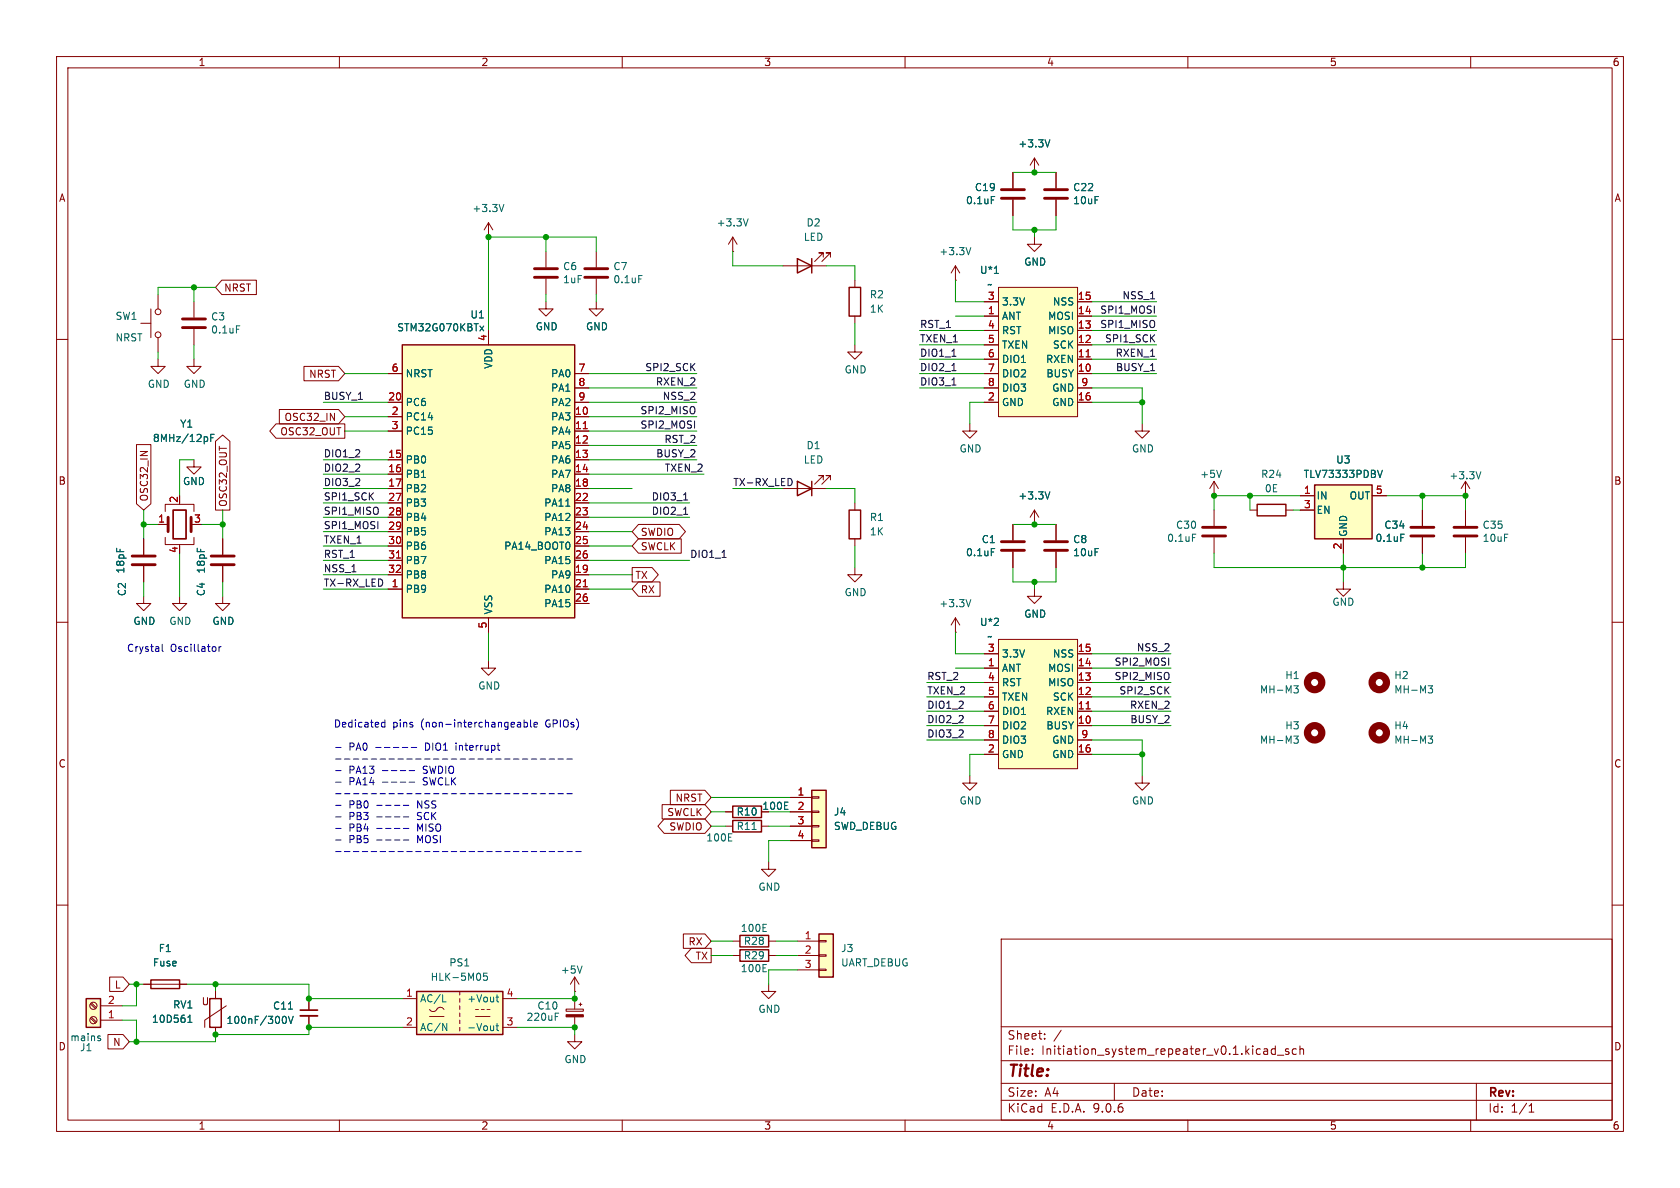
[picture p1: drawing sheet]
<svg xmlns="http://www.w3.org/2000/svg" width="297mm" height="210mm" viewBox="0 0 297 210" stroke-linecap="round" stroke-linejoin="round" font-family="sans-serif">
<defs><g id="words">
<text font-size="2.8" fill="#840000" x="178" y="190.9">Title:</text>
<g font-size="2.1" fill="#840000">
<text x="178" y="184">Sheet:</text>
<text x="178" y="186.7">File:</text>
<text x="184.1" y="186.7">Initiation_system_repeater_v0.1.kicad_sch</text>
<text x="178" y="196.9">KiCad</text>
<text x="178" y="194.1">Size:</text>
<text x="184.7" y="194.1">A4</text>
<text x="185.7" y="196.9">E.D.A.</text>
<text x="193.3" y="196.9">9.0.6</text>
<text x="200" y="194.1">Date:</text>
<text x="263" y="194.3">Rev:</text>
<text x="263" y="196.9">Id:</text>
<text x="267.1" y="196.9">1/1</text>
</g>
<g font-size="1.8" fill="#840000">
<text x="35" y="11.9">1</text>
<text x="85" y="11.9">2</text>
<text x="135" y="11.9">3</text>
<text x="185" y="11.9">4</text>
<text x="235" y="11.9">5</text>
<text x="285" y="11.9">6</text>
<text x="10.3" y="35.9">A</text>
<text x="285.3" y="35.9">A</text>
<text x="39.5" y="51.8">NRST</text>
<text x="54.6" y="67">NRST</text>
<text x="49.5" y="77.2">OSC32_OUT</text>
<text x="50.2" y="74.6">OSC32_IN</text>
<text x="10.3" y="85.9">B</text>
<text x="26.4" y="88.7" transform="rotate(-90 26.4 88.7)">OSC32_IN</text>
<text x="40.3" y="89.7" transform="rotate(-90 40.3 89.7)">OSC32_OUT</text>
<text x="285.3" y="85.9">B</text>
<text x="113.2" y="94.9">SWDIO</text>
<text x="113.2" y="97.5">SWCLK</text>
<text x="112.2" y="102.6">TX</text>
<text x="113.2" y="105.1">RX</text>
<text x="10.3" y="135.9">C</text>
<text x="285.3" y="135.9">C</text>
<text x="119.3" y="141.9">NRST</text>
<text x="134.7" y="143.4">100E</text>
<text x="117.9" y="144.5">SWCLK</text>
<text x="118.2" y="147">SWDIO</text>
<text x="121.6" y="167.3">RX</text>
<text x="122.9" y="169.9">TX</text>
<text x="20.2" y="174.9">L</text>
<text x="35.6" y="177.9">U</text>
<text x="10.3" y="185.9">D</text>
<text x="19.9" y="185.1">N</text>
<text x="285.3" y="185.9">D</text>
<text x="35" y="199.9">1</text>
<text x="85" y="199.9">2</text>
<text x="135" y="199.9">3</text>
<text x="185" y="199.9">4</text>
<text x="235" y="199.9">5</text>
<text x="285" y="199.9">6</text>
</g>
<g font-size="1.8" fill="#006464">
<text x="179.9" y="26.3">+3.3V</text>
<text x="172.2" y="34">C19</text>
<text x="189.6" y="34">C22</text>
<text x="83.4" y="37.7">+3.3V</text>
<text x="126.6" y="40.2">+3.3V</text>
<text x="142.5" y="40.2">D2</text>
<text x="170.7" y="36.3">0.1uF</text>
<text x="189.6" y="36.3">10uF</text>
<text x="99.5" y="48">C6</text>
<text x="108.3" y="48">C7</text>
<text x="142" y="42.8">LED</text>
<text x="166" y="45.3">+3.3V</text>
<text x="181" y="47.2">GND</text>
<text x="99.5" y="50.3">1uF</text>
<text x="108.3" y="50.3">0.1uF</text>
<text x="153.7" y="52.9">R2</text>
<text x="173.2" y="48.6">U*1</text>
<text x="174.5" y="51.2">~</text>
<text x="20.3" y="56.7">SW1</text>
<text x="37.2" y="56.8">C3</text>
<text x="37.2" y="59.2">0.1uF</text>
<text x="70.1" y="58.8">STM32G070KBTx</text>
<text x="83.1" y="56.5">U1</text>
<text x="94.6" y="58.6">GND</text>
<text x="103.5" y="58.6">GND</text>
<text x="153.7" y="55.5">1K</text>
<text x="177" y="54.2">3.3V</text>
<text x="177" y="56.7">ANT</text>
<text x="177" y="59.3">RST</text>
<text x="185.2" y="56.7">MOSI</text>
<text x="185.2" y="59.3">MISO</text>
<text x="186" y="54.2">NSS</text>
<text x="20.3" y="60.6">NRST</text>
<text x="87.2" y="65.3" transform="rotate(-90 87.2 65.3)">VDD</text>
<text x="177" y="61.8">TXEN</text>
<text x="177" y="64.4">DIO1</text>
<text x="184.8" y="64.4">RXEN</text>
<text x="186" y="61.8">SCK</text>
<text x="26" y="68.8">GND</text>
<text x="32.4" y="68.8">GND</text>
<text x="71.6" y="66.9">NRST</text>
<text x="71.6" y="72">PC6</text>
<text x="97.3" y="66.9">PA0</text>
<text x="97.3" y="69.4">PA1</text>
<text x="97.3" y="72">PA2</text>
<text x="149.2" y="66.2">GND</text>
<text x="177" y="66.9">DIO2</text>
<text x="177" y="69.4">DIO3</text>
<text x="177" y="72">GND</text>
<text x="184.9" y="66.9">BUSY</text>
<text x="185.9" y="69.4">GND</text>
<text x="185.9" y="72">GND</text>
<text x="31.8" y="75.8">Y1</text>
<text x="71.6" y="74.5">PC14</text>
<text x="71.6" y="77.1">PC15</text>
<text x="97.3" y="74.5">PA3</text>
<text x="97.3" y="77.1">PA4</text>
<text x="26.9" y="78.3">8MHz/12pF</text>
<text x="71.6" y="82.1">PB0</text>
<text x="97.3" y="79.6">PA5</text>
<text x="97.3" y="82.1">PA6</text>
<text x="142" y="82.1">LED</text>
<text x="142.5" y="79.6">D1</text>
<text x="169.5" y="80.2">GND</text>
<text x="200" y="80.2">GND</text>
<text x="236.1" y="82.1">U3</text>
<text x="32.3" y="86">GND</text>
<text x="71.6" y="84.7">PB1</text>
<text x="71.6" y="87.2">PB2</text>
<text x="71.6" y="89.8">PB3</text>
<text x="96.1" y="89.8">PA11</text>
<text x="97.3" y="84.7">PA7</text>
<text x="97.3" y="87.2">PA8</text>
<text x="179.9" y="88.5">+3.3V</text>
<text x="212.1" y="84.7">+5V</text>
<text x="222.8" y="84.7">R24</text>
<text x="223.5" y="87.2">0E</text>
<text x="230.4" y="84.7">TLV73333PDBV</text>
<text x="232.7" y="88.5">IN</text>
<text x="238.5" y="88.5">OUT</text>
<text x="256.1" y="84.9">+3.3V</text>
<text x="71.6" y="92.3">PB4</text>
<text x="71.6" y="94.8">PB5</text>
<text x="96.1" y="92.3">PA12</text>
<text x="96.1" y="94.8">PA13</text>
<text x="153.7" y="92.3">R1</text>
<text x="153.7" y="94.8">1K</text>
<text x="206.2" y="96">0.1uF</text>
<text x="207.8" y="93.7">C30</text>
<text x="232.7" y="91">EN</text>
<text x="238.4" y="95" transform="rotate(-90 238.4 95)">GND</text>
<text x="243.1" y="96">0.1uF</text>
<text x="244.6" y="93.7">C34</text>
<text x="262" y="93.7">C35</text>
<text x="262" y="96">10uF</text>
<text x="22.2" y="101.5" transform="rotate(-90 22.2 101.5)">18pF</text>
<text x="36.4" y="101.5" transform="rotate(-90 36.4 101.5)">18pF</text>
<text x="71.6" y="97.4">PB6</text>
<text x="71.6" y="99.9">PB7</text>
<text x="89" y="97.4">PA14_BOOT0</text>
<text x="96.1" y="99.9">PA15</text>
<text x="170.7" y="98.5">0.1uF</text>
<text x="173.5" y="96.2">C1</text>
<text x="189.6" y="96.2">C8</text>
<text x="189.6" y="98.5">10uF</text>
<text x="22.5" y="105.5" transform="rotate(-90 22.5 105.5)">C2</text>
<text x="36.4" y="105.5" transform="rotate(-90 36.4 105.5)">C4</text>
<text x="71.6" y="102.5">PB8</text>
<text x="71.6" y="105">PB9</text>
<text x="96.1" y="105">PA10</text>
<text x="96.1" y="107.5">PA15</text>
<text x="97.3" y="102.5">PA9</text>
<text x="149.2" y="105.6">GND</text>
<text x="166" y="107.5">+3.3V</text>
<text x="235.5" y="107.3">GND</text>
<text x="23.5" y="110.7">GND</text>
<text x="29.8" y="110.7">GND</text>
<text x="37.5" y="110.7">GND</text>
<text x="87.2" y="108.7" transform="rotate(-90 87.2 108.7)">VSS</text>
<text x="173.2" y="110.8">U*2</text>
<text x="174.5" y="113.4">~</text>
<text x="181" y="109.4">GND</text>
<text x="177" y="116.4">3.3V</text>
<text x="177" y="119">ANT</text>
<text x="185.2" y="119">MOSI</text>
<text x="186" y="116.4">NSS</text>
<text x="84.5" y="122.1">GND</text>
<text x="177" y="121.5">RST</text>
<text x="177" y="124.1">TXEN</text>
<text x="185.2" y="121.5">MISO</text>
<text x="186" y="124.1">SCK</text>
<text x="222.6" y="122.8">MH-M3</text>
<text x="227.1" y="120.2">H1</text>
<text x="246.4" y="120.2">H2</text>
<text x="246.4" y="122.8">MH-M3</text>
<text x="177" y="126.6">DIO1</text>
<text x="177" y="129.1">DIO2</text>
<text x="177" y="131.7">DIO3</text>
<text x="184.8" y="126.6">RXEN</text>
<text x="184.9" y="129.1">BUSY</text>
<text x="185.9" y="131.7">GND</text>
<text x="222.6" y="131.7">MH-M3</text>
<text x="227.1" y="129.1">H3</text>
<text x="246.4" y="129.1">H4</text>
<text x="246.4" y="131.7">MH-M3</text>
<text x="177" y="134.2">GND</text>
<text x="185.9" y="134.2">GND</text>
<text x="169.5" y="142.4">GND</text>
<text x="200" y="142.4">GND</text>
<text x="124.8" y="148.9">100E</text>
<text x="130.1" y="146.9">R11</text>
<text x="130.1" y="144.4">R10</text>
<text x="147.3" y="144.4">J4</text>
<text x="147.3" y="146.9">SWD_DEBUG</text>
<text x="134" y="157.7">GND</text>
<text x="130.9" y="164.9">100E</text>
<text x="131.4" y="167.2">R28</text>
<text x="26.9" y="171">Fuse</text>
<text x="28" y="168.5">F1</text>
<text x="76" y="173.6">HLK-5M05</text>
<text x="79.3" y="171">PS1</text>
<text x="99.1" y="172.3">+5V</text>
<text x="130.9" y="172.1">100E</text>
<text x="131.4" y="169.8">R29</text>
<text x="148.6" y="168.5">J3</text>
<text x="148.6" y="171">UART_DEBUG</text>
<text x="30.5" y="178.5">RV1</text>
<text x="48.2" y="178.7">C11</text>
<text x="74.2" y="177.4">AC/L</text>
<text x="82.5" y="177.4">+Vout</text>
<text x="94.9" y="178.7">C10</text>
<text x="134" y="179.2">GND</text>
<text x="12.3" y="184.3">mains</text>
<text x="26.8" y="181">10D561</text>
<text x="39.9" y="181.2">100nF/300V</text>
<text x="74.2" y="182.5">AC/N</text>
<text x="82.5" y="182.5">-Vout</text>
<text x="93" y="180.7">220uF</text>
<text x="14" y="186">J1</text>
<text x="99.7" y="188.1">GND</text>
</g>
<g font-size="1.8" fill="#a90000">
<text x="174.6" y="53.1">3</text>
<text x="190.5" y="53.1">15</text>
<text x="174.6" y="55.6">1</text>
<text x="174.6" y="58.2">4</text>
<text x="190.5" y="55.6">14</text>
<text x="190.5" y="58.2">13</text>
<text x="69.1" y="65.8">6</text>
<text x="86.1" y="60.4" transform="rotate(-90 86.1 60.4)">4</text>
<text x="102.2" y="65.8">7</text>
<text x="174.6" y="60.7">5</text>
<text x="174.6" y="63.2">6</text>
<text x="174.6" y="65.8">7</text>
<text x="190.5" y="60.7">12</text>
<text x="190.5" y="63.2">11</text>
<text x="190.5" y="65.8">10</text>
<text x="68.5" y="70.9">20</text>
<text x="102.2" y="68.3">8</text>
<text x="102.2" y="70.9">9</text>
<text x="174.6" y="68.3">8</text>
<text x="174.6" y="70.9">2</text>
<text x="190.5" y="70.9">16</text>
<text x="191.1" y="68.3">9</text>
<text x="69.1" y="73.4">2</text>
<text x="69.1" y="75.9">3</text>
<text x="101.6" y="73.4">10</text>
<text x="101.6" y="75.9">11</text>
<text x="68.5" y="81">15</text>
<text x="68.5" y="83.6">16</text>
<text x="101.6" y="78.5">12</text>
<text x="101.6" y="81">13</text>
<text x="101.6" y="83.6">14</text>
<text x="31.5" y="89" transform="rotate(-90 31.5 89)">2</text>
<text x="68.5" y="86.1">17</text>
<text x="68.5" y="88.6">27</text>
<text x="101.6" y="86.1">18</text>
<text x="101.6" y="88.6">22</text>
<text x="230.4" y="87.4">1</text>
<text x="230.4" y="89.9">3</text>
<text x="243.1" y="87.4">5</text>
<text x="27.9" y="92.5">1</text>
<text x="34.2" y="92.5">3</text>
<text x="68.5" y="91.2">28</text>
<text x="68.5" y="93.7">29</text>
<text x="101.6" y="91.2">23</text>
<text x="101.6" y="93.7">24</text>
<text x="31.5" y="97.9" transform="rotate(-90 31.5 97.9)">4</text>
<text x="68.5" y="96.3">30</text>
<text x="68.5" y="98.8">31</text>
<text x="68.5" y="101.3">32</text>
<text x="101.6" y="96.3">25</text>
<text x="101.6" y="98.8">26</text>
<text x="101.6" y="101.3">19</text>
<text x="237.2" y="97.2" transform="rotate(-90 237.2 97.2)">2</text>
<text x="69.1" y="103.9">1</text>
<text x="101.6" y="103.9">21</text>
<text x="101.6" y="106.4">26</text>
<text x="86.1" y="111.2" transform="rotate(-90 86.1 111.2)">5</text>
<text x="174.6" y="115.3">3</text>
<text x="174.6" y="117.9">1</text>
<text x="190.5" y="115.3">15</text>
<text x="190.5" y="117.9">14</text>
<text x="174.6" y="120.4">4</text>
<text x="174.6" y="122.9">5</text>
<text x="174.6" y="125.5">6</text>
<text x="190.5" y="120.4">13</text>
<text x="190.5" y="122.9">12</text>
<text x="190.5" y="125.5">11</text>
<text x="174.6" y="128">7</text>
<text x="174.6" y="130.6">8</text>
<text x="190.5" y="128">10</text>
<text x="191.1" y="130.6">9</text>
<text x="174.6" y="133.1">2</text>
<text x="190.5" y="133.1">16</text>
<text x="140.9" y="140.7">1</text>
<text x="140.9" y="143.3">2</text>
<text x="140.9" y="145.8">3</text>
<text x="140.9" y="148.3">4</text>
<text x="142.2" y="166.1">1</text>
<text x="142.2" y="168.7">2</text>
<text x="142.2" y="171.2">3</text>
<text x="19" y="177.5">2</text>
<text x="71.7" y="176.3">1</text>
<text x="89.5" y="176.3">4</text>
<text x="19" y="180.1">1</text>
<text x="71.7" y="181.4">2</text>
<text x="89.5" y="181.4">3</text>
</g>
<g font-size="1.8" fill="#0f0f0f">
<text x="198.3" y="53">NSS_1</text>
<text x="162.6" y="58.1">RST_1</text>
<text x="194.4" y="58.1">SPI1_MISO</text>
<text x="194.4" y="55.5">SPI1_MOSI</text>
<text x="114" y="65.7">SPI2_SCK</text>
<text x="162.6" y="65.7">DIO2_1</text>
<text x="162.6" y="60.6">TXEN_1</text>
<text x="162.6" y="63.2">DIO1_1</text>
<text x="195.3" y="60.6">SPI1_SCK</text>
<text x="197.1" y="63.2">RXEN_1</text>
<text x="197.2" y="65.7">BUSY_1</text>
<text x="57.1" y="70.8">BUSY_1</text>
<text x="115.9" y="68.2">RXEN_2</text>
<text x="117.1" y="70.8">NSS_2</text>
<text x="162.6" y="68.2">DIO3_1</text>
<text x="113.1" y="73.3">SPI2_MISO</text>
<text x="113.1" y="75.9">SPI2_MOSI</text>
<text x="57.1" y="83.5">DIO2_2</text>
<text x="57.1" y="80.9">DIO1_2</text>
<text x="115.9" y="80.9">BUSY_2</text>
<text x="117.4" y="78.4">RST_2</text>
<text x="117.4" y="83.5">TXEN_2</text>
<text x="57.1" y="88.6">SPI1_SCK</text>
<text x="57.1" y="86">DIO3_2</text>
<text x="115.1" y="88.6">DIO3_1</text>
<text x="129.5" y="86">TX-RX_LED</text>
<text x="57.1" y="91.1">SPI1_MISO</text>
<text x="57.1" y="93.6">SPI1_MOSI</text>
<text x="115.1" y="91.1">DIO2_1</text>
<text x="57.1" y="98.7">RST_1</text>
<text x="57.1" y="96.2">TXEN_1</text>
<text x="57.1" y="101.3">NSS_1</text>
<text x="121.9" y="98.7">DIO1_1</text>
<text x="57.1" y="103.8">TX-RX_LED</text>
<text x="196.9" y="117.8">SPI2_MOSI</text>
<text x="200.9" y="115.2">NSS_2</text>
<text x="163.8" y="125.4">DIO1_2</text>
<text x="163.8" y="122.8">TXEN_2</text>
<text x="163.8" y="120.3">RST_2</text>
<text x="196.9" y="120.3">SPI2_MISO</text>
<text x="197.8" y="122.8">SPI2_SCK</text>
<text x="199.7" y="125.4">RXEN_2</text>
<text x="163.8" y="127.9">DIO2_2</text>
<text x="163.8" y="130.5">DIO3_2</text>
<text x="199.7" y="127.9">BUSY_2</text>
</g>
<g font-size="1.8" fill="#0000c2">
<text x="22.4" y="115.3">Crystal</text>
<text x="30.1" y="115.3">Oscillator</text>
<text x="58.9" y="128.8">Dedicated</text>
<text x="69.4" y="128.8">pins</text>
<text x="74.5" y="128.8">(non-interchangeable</text>
<text x="96.7" y="128.8">GPIOs)</text>
<text x="61.7" y="132.9">PA0</text>
<text x="61.7" y="137">PA13</text>
<text x="75.1" y="137">SWDIO</text>
<text x="75.4" y="132.9">DIO1</text>
<text x="81" y="132.9">interrupt</text>
<text x="61.7" y="139">PA14</text>
<text x="61.7" y="143.1">PB0</text>
<text x="74.1" y="143.1">NSS</text>
<text x="75.1" y="139">SWCLK</text>
<text x="61.7" y="145.2">PB3</text>
<text x="61.7" y="147.2">PB4</text>
<text x="61.7" y="149.3">PB5</text>
<text x="74.1" y="145.2">SCK</text>
<text x="74.1" y="147.2">MISO</text>
<text x="74.1" y="149.3">MOSI</text>
</g>
</g></defs>
<g fill="none" stroke="#840000" stroke-width=".18">
<path d="M10 10h277v190h-277zM12 12h273v186h-273zM60 10v2M110 10v2M160 10v2M210 10v2M260 10v2M10 60h2M285 60h2M10 110h2M285 110h2M10 160h2"/>
<path d="M177 166h108v32h-108zM285 160h2M60 198v2M110 198v2M160 198v2M177 194.5h108M177 191.5h108M177 187.5h108M177 181.5h108M182.5 186.3v.1M182.5 185.5v.1M184.7 183.6v.1"/>
<path d="M184.7 182.8v.1M187.6 182.1l-1.3 2M197 191.5v3M210 198v2M225.5 184.9v1.5M225.5 185.5l-.5-.1-.3 .3v.4l.2 .2h.6M225.8 186.5h1.2M227.8 185.5l-.3-.1-.3 .2 .1 .2 .5 .2v.3h-.6M229.2 185.5l-.5-.1-.2 .3v.4l.1 .2h.6M229.8 185.5l.2-.1 .4 .1 .1 .9M229.8 184.9v1.5M260 198v2"/>
<path d="M261 191.5v6.5M270.3 196.6h.9M270.3 195.5l.4-.4v1.5"/>
</g>
<path d="M176.5 50.8h14v22.9h-14z" fill="#ffffc2"/>
<g fill="none" stroke="#840000" stroke-width=".18">
<path d="M174 53.3h2.5M174 55.9h2.5M174 58.4h2.5M176.5 50.8h14v22.9h-14zM190.5 53.3h2.5M190.5 55.9h2.5M190.5 58.4h2.5M174 61h2.5M174 63.5h2.5M174 66h2.5M174 68.6h2.5M174 71.1h2.5"/>
<path d="M190.5 61h2.5M190.5 63.5h2.5M190.5 66h2.5M190.5 68.6h2.5M190.5 71.1h2.5"/>
</g>
<path d="M192 63.1h.7" fill="none" stroke="#a90000" stroke-width=".18"/>
<path d="M175.8 48.3h.7" fill="none" stroke="#006464" stroke-width=".18"/>
<path d="M143.5 139.7h2.5v10.2h-2.5z" fill="#ffffc2"/>
<path d="M143.5 139.7h2.5v10.2h-2.5z" fill="none" stroke="#840000" stroke-width=".25"/>
<g fill="none" stroke="#840000" stroke-width=".18">
<path d="M186.7 30.5v2.8M186.7 35.3v2.8M182.9 41.9v1.3h1.2l-1.2 1.3-1.3-1.3h1.3M171.4 74.9v1.3h1.3l-1.3 1.3-1.2-1.3h1.2M34.3 81.3v1.3h1.3l-1.3 1.2-1.3-1.2h1.3M259.1 87.6h.1M259.1 85.1v2.5M259.1 90.2v2.8M259.1 95v2.8M259.1 85.1l-.8 1.3M259.1 85.1l.7 1.3M139.7 141h3.8"/>
<path d="M139.7 143.5h3.8M139.7 146.1h3.8M139.7 148.6h3.8M143.5 140.8h1.3v.3h-1.3zM143.5 143.4h1.3v.2h-1.3zM143.5 145.9h1.3v.3h-1.3zM143.5 148.5h1.3v.2h-1.3z"/>
</g>
<path d="M184.7 33.5h4M184.7 35.1h4M257 93.2h4.1M257 94.7h4.1" fill="none" stroke="#840000" stroke-width=".51"/>
<path d="M261.8 83.4l-.4 1.3" fill="none" stroke="#006464" stroke-width=".18"/>
<path d="M232.4 85.7h10.2v9.6h-10.2z" fill="#ffffc2"/>
<path d="M141 45.7l2.5 1.3-2.5 1.3zM143.5 45.7v2.6M150.1 50.8h2v5.1h-2zM141 85.1l2.5 1.3-2.5 1.2zM143.5 85.1v2.5M150.1 90.2h2v5.1h-2zM222.2 89.2h5.1v2h-5.1zM232.4 85.7h10.2v9.6h-10.2z" fill="none" stroke="#840000" stroke-width=".25"/>
<g fill="none" stroke="#840000" stroke-width=".18">
<path d="M179.1 30.5v2.8M179.1 35.3v2.8M182.9 30.5h.1M182.9 27.9v2.6M182.9 27.9l-.8 1.3M182.9 27.9l.7 1.3M24.9 57.2h1.8M26.7 54.6v5.1M27.9 52.1v2.5M27.9 59.7v2.5M34.3 53.3v2.8M34.3 58.2v2.8"/>
<path d="M129.5 44.5h.1M129.5 41.9l-.7 1.3M129.5 41.9l.8 1.3M129.5 41.9v2.6M138.4 47h7.6M145.5 45.5v-.8h-.7h.7l-1.5 1.5M146.8 45.5v-.8h-.8h.8l-1.5 1.5M151.1 49.5v1.3M151.1 55.9v1.3M168.9 49.5h.1M168.9 47l-.8 1.3M168.9 47l.8 1.3"/>
<path d="M168.9 47v2.5M34.3 63.5v1.3h1.3l-1.3 1.2-1.3-1.2h1.3M151.1 61v1.2h1.3l-1.3 1.3-1.2-1.3h1.2M201.9 74.9v1.3h1.3l-1.3 1.3-1.2-1.3h1.2M138.4 86.4h7.6M145.5 84.8v-.7h-.7h.7l-1.5 1.5M146.8 84.8v-.7h-.8h.8l-1.5 1.5M151.1 88.9v1.3M151.1 95.3v1.2M179.1 92.7v2.8M179.1 97.5v2.8M182.9 92.7h.1"/>
<path d="M182.9 90.2l-.8 1.2M182.9 90.2l.7 1.2M182.9 90.2v2.5M186.7 92.7v2.8M186.7 97.5v2.8M214.6 87.6h.1M214.6 85.1l-.7 1.3M214.6 85.1l.8 1.3M214.6 85.1v2.5M214.6 90.2v2.8M214.6 95v2.8M221 90.2h1.2"/>
<path d="M227.3 90.2h1.3M229.9 87.6h2.5M229.9 90.2h2.5M237.5 95.3v2.5M242.6 87.6h2.5M251.5 90.2v2.8M251.5 95v2.8M151.1 100.3v1.3h1.3l-1.3 1.3-1.2-1.3h1.2M168.9 111.8h.1M168.9 109.2v2.6M168.9 109.2l-.8 1.3M168.9 109.2l.8 1.3"/>
<path d="M182.9 104.1v1.3h1.2l-1.2 1.3-1.3-1.3h1.3M237.5 102.9v1.2h1.3l-1.3 1.3-1.3-1.3h1.3M171.4 137.2v1.2h1.3l-1.3 1.3-1.2-1.3h1.2M201.9 137.2v1.2h1.3l-1.3 1.3-1.2-1.3h1.2M101.6 182.9v1.3h1.3l-1.3 1.2-1.3-1.2h1.3"/>
<circle cx="27.9" cy="59.2" r=".51"/>
<circle cx="27.9" cy="55.1" r=".51"/>
</g>
<g fill="none" stroke="#006464" stroke-width=".18">
<path d="M132.3 38.7l-.5 1.2M175.3 34.7h.6M185.6 24.7l-.4 1.3M41.8 57.6h.6M171.6 43.8l-.4 1.2M175.3 97h.6M185.6 86.9l-.4 1.3M210.8 94.4h.6M215.9 83.1l-.4 1.3M243.5 83.1l.5 1.3 .4-1.3M247.6 94.4h.6M171.6 106l-.4 1.3"/>
<path d="M228.7 130.1h.8l-.4 .5 .4 .1v.4l-.2 .3h-.4M228.7 121.2h.8l-.4 .5 .4 .1v.5l-.2 .2h-.4M252.5 130.1h.8l-.5 .5 .4 .1 .1 .4-.3 .3h-.3M252.5 121.2h.8l-.5 .5 .4 .1 .1 .5-.3 .2h-.3"/>
</g>
<g fill="none" stroke="#840000" stroke-width="1.3">
<circle cx="232.4" cy="120.6" r="1.27"/>
<circle cx="232.4" cy="129.5" r="1.27"/>
<circle cx="243.8" cy="120.6" r="1.27"/>
<circle cx="243.8" cy="129.5" r="1.27"/>
</g>
<path d="M177 33.5h4.1M177 35.1h4.1M32.3 57.9h4M32.3 56.4h4M177 95.8h4.1M177 97.3h4.1M184.7 95.8h4M184.7 97.3h4M212.6 93.2h4.1M212.6 94.7h4.1M249.4 93.2h4.1M249.4 94.7h4.1" fill="none" stroke="#840000" stroke-width=".51"/>
<path d="M176.5 113h14v22.9h-14z" fill="#ffffc2"/>
<g fill="none" stroke="#840000" stroke-width=".18">
<path d="M25.4 95.3v2.7M27.9 92.7h1.8M29.2 90.4v-1.2h5.1v1.2M29.2 95v1.3h5.1v-1.3M31.7 96.3v.2M39.4 95.3v2.7M25.4 105.4v1.3h1.3l-1.3 1.3-1.3-1.3h1.3M25.4 100.1v2.8M31.7 105.4v1.3h1.3l-1.3 1.3-1.2-1.3h1.2M39.4 105.4v1.3h1.2l-1.2 1.3-1.3-1.3h1.3M39.4 100.1v2.8M174 115.6h2.5"/>
<path d="M174 118.1h2.5M176.5 113h14v22.9h-14zM190.5 115.6h2.5M190.5 118.1h2.5M174 120.7h2.5M174 123.2h2.5M174 125.7h2.5M174 128.3h2.5M174 130.8h2.5M174 133.4h2.5M190.5 120.7h2.5M190.5 123.2h2.5"/>
<path d="M190.5 125.7h2.5M190.5 128.3h2.5M190.5 130.8h2.5M190.5 133.4h2.5M25.4 174h7.6M38.1 175.3v1.2M40 177.8l-3.8 2.5v1.3M54.6 176.5v2.1M54.6 179.6v2M38.1 181.6v1.3"/>
</g>
<path d="M192 125.3h.7" fill="none" stroke="#a90000" stroke-width=".18"/>
<path d="M23.4 98.3h4M23.4 99.8h4M29.7 91.4v2.6M33.8 91.4v2.6M37.3 98.3h4.1M37.3 99.8h4.1" fill="none" stroke="#840000" stroke-width=".51"/>
<path d="M30.6 90.2h2.3v5.1h-2.3zM53.1 178.6h3" fill="none" stroke="#840000" stroke-width=".3"/>
<path d="M36.6 77.3l.1 .1-.1 .6M37.3 77.4h.4M37.9 76.8h-.6v1.2M33.2 179.8l.4-.3v1.2M50.1 179.7h.1a.68 .68 0 0 1 .4 .6 .68 .68 0 0 1-.4 .6h-.1M51 179.7l.4 1.2 .4-1.2M51 178.4h.7M33.2 180.7h.7" fill="none" stroke="#006464" stroke-width=".18"/>
<path d="M26.7 173.2h5v1.6h-5zM37.1 176.5h2v5.1h-2z" fill="none" stroke="#840000" stroke-width=".25"/>
<path d="M53.1 179.6h3" fill="none" stroke="#840000" stroke-width=".33"/>
<path d="M15.2 176.5h2.6v5.1h-2.6z" fill="#ffffc2"/>
<path d="M15.2 176.5h2.6v5.1h-2.6z" fill="none" stroke="#840000" stroke-width=".25"/>
<g fill="none" stroke="#840000" stroke-width=".18">
<path d="M27.9 63.5v1.3h1.3l-1.3 1.2-1.2-1.2h1.2M86.4 116.8v1.3h1.2l-1.2 1.3-1.3-1.3h1.3M16 177.5l.9 .8M16.2 179.8l.8 .9M16.2 177.3l.8 .8M17.8 177.8h3.8M16 180l.9 .8M17.8 180.3h3.8"/>
<circle cx="16.5" cy="177.8" r=".63"/>
<circle cx="16.5" cy="180.3" r=".63"/>
</g>
<path d="M17.4 183.5l.3 .1 .1 .2-.2 .2h-.2M17.4 183.1l.3 .1" fill="none" stroke="#006464" stroke-width=".18"/>
<path d="M71.1 61h30.5v48.2h-30.5z" fill="#ffffc2"/>
<path d="M71.1 61h30.5v48.2h-30.5zM130.8 167.9h5.1v2h-5.1zM130.8 165.4h5.1v2h-5.1z" fill="none" stroke="#840000" stroke-width=".25"/>
<g fill="none" stroke="#840000" stroke-width=".18">
<path d="M86.4 39.4v2.5M86.4 39.4l-.8 1.2M86.4 39.4l.7 1.2M86.4 41.9h.1M86.4 58.4v2.6M96.5 53.3v1.3h1.3l-1.3 1.3-1.3-1.3h1.3M96.5 44.5v2.7M96.5 49.3v2.8M105.4 53.3v1.3h1.3l-1.3 1.3-1.3-1.3h1.3M105.4 44.5v2.7M105.4 49.3v2.8M68.6 66h2.5"/>
<path d="M68.6 71.1h2.5M68.6 73.7h2.5M68.6 76.2h2.5M101.6 66h2.5M101.6 71.1h2.5M101.6 73.7h2.5M101.6 76.2h2.5M101.6 68.6h2.5M101.6 78.7h2.5M68.6 81.3h2.5M68.6 83.8h2.5M68.6 86.4h2.5"/>
<path d="M68.6 88.9h2.5M68.6 91.4h2.5M68.6 94h2.5M68.6 96.5h2.5M68.6 99.1h2.5M101.6 81.3h2.5M101.6 83.8h2.5M101.6 86.4h2.5M101.6 88.9h2.5M101.6 91.4h2.5M101.6 94h2.5M101.6 96.5h2.5"/>
<path d="M101.6 99.1h2.5M68.6 101.6h2.5M68.6 104.1h2.5M86.4 109.2v2.6M101.6 101.6h2.5M101.6 104.1h2.5M101.6 106.7h2.5M129.5 168.9h1.3M129.5 166.4h1.3M135.9 174v1.3h1.3l-1.3 1.2-1.3-1.2h1.3M135.9 168.9h1.3M135.9 166.4h1.3"/>
</g>
<path d="M103.1 75.8h.7M70.1 98.6h.7M103.1 103.7h.7" fill="none" stroke="#a90000" stroke-width=".18"/>
<path d="M89.1 36.1l-.4 1.3M84.9 57.6l.6 .9M85.5 57.6l-.6 .9M112.9 48.7h.6M100 89.5h.7M134.9 171.8h.6M134.9 170.5h.6M134.9 164.7h.6M134.9 163.4h.6" fill="none" stroke="#006464" stroke-width=".18"/>
<path d="M94.5 47.5h4.1M94.5 49h4.1M103.4 47.5h4M103.4 49h4" fill="none" stroke="#840000" stroke-width=".51"/>
<path d="M73.7 175.3h15.2v7.6h-15.2z" fill="#ffffc2"/>
<path d="M129.5 145h5.1v2.1h-5.1zM129.5 142.5h5.1v2h-5.1zM73.7 175.3h15.2v7.6h-15.2z" fill="none" stroke="#840000" stroke-width=".25"/>
<g fill="none" stroke="#840000" stroke-width=".18">
<path d="M128.3 146.1h1.2M128.3 143.5h1.2M134.6 146.1h1.3M135.9 152.4v1.3h1.3l-1.3 1.2-1.3-1.2h1.3M71.1 176.5h2.6M75.9 178.4a.8 .8 0 0 0 .8 .4 .8 .8 0 0 0 .7-.6 .73 .73 0 0 1 1.1 .2M75.9 179.7h2.6M81.3 175.3v.6M81.3 176.5v.7M81.3 177.8v.6M81.3 179.1v.6M84.1 179.7h2.5"/>
<path d="M84.1 178.4h.5M85.1 178.4h.5M86.1 178.4h.5M88.9 176.5h2.5M100.1 178.4h3v.4h-3zM101.6 175.3h.1M101.6 172.7v2.6M101.6 176.5v1.9M101.6 179.8v1.8M101.6 172.7l-.8 1.3M101.6 172.7l.8 1.3M102.4 177.5h.5"/>
<path d="M102.6 177.3v.5M71.1 181.6h2.6M81.3 180.3v.7M81.3 181.6v.6M88.9 181.6h2.5"/>
</g>
<g fill="none" stroke="#006464" stroke-width=".18">
<path d="M128.8 148.7h.6M128.8 147.4h.6M133 146.6h.7M138.7 143.1h.6M138.7 141.8h.6M78.3 177.1h.6M86.1 172h-.6v.6l.1-.1 .5 .1 .1 .2-.1 .4-.2 .1-.4-.1M87.7 176.3h.5M87.9 175.8v1.1l.3 .2M98.2 179.7h.4M98.2 179.1h.6M102.9 170.8l-.4 1.2"/>
<path d="M78.3 180.9l.7 1.3v-1.3M87.7 181.3h.5M87.9 180.9v1.1l.3 .2"/>
</g>
<path d="M100.1 179.4h3v.4h-3z" fill="#840000" stroke="#840000" stroke-width=".18"/>
<path d="M144.8 165.1h2.5v7.6h-2.5z" fill="#ffffc2"/>
<path d="M144.8 165.1h2.5v7.6h-2.5z" fill="none" stroke="#840000" stroke-width=".25"/>
<g fill="none" stroke="#840000" stroke-width=".18">
<path d="M179.1 30.5v2.8M179.1 35.3v2.8M182.9 30.5h.1M186.7 30.5v2.8M186.7 35.3v2.8M39.2 49.5h6.1v2.6h-6.1l-1.1-1.3zM86.4 58.4v2.6M174 53.3h2.5M174 55.9h2.5M174 58.4h2.5M190.5 53.3h2.5M190.5 55.9h2.5"/>
<path d="M190.5 58.4h2.5M24.1 78.6h2.6v10.5l-1.3 1.1-1.3-1.1zM38.1 78l1.3-1.1 1.2 1.1v12.2h-2.5zM48.8 74.9h12.2v2.6h-12.2l-1.1-1.3zM49.4 72.4h10.4l1.2 1.3-1.2 1.2h-10.4zM53.7 64.8h6.1l1.2 1.2-1.2 1.3h-6.1zM68.6 66h2.5M68.6 71.1h2.5M68.6 73.7h2.5M68.6 76.2h2.5M101.6 66h2.5M101.6 68.6h2.5"/>
<path d="M101.6 71.1h2.5M101.6 73.7h2.5M101.6 76.2h2.5M101.6 78.7h2.5M174 61h2.5M174 63.5h2.5M174 66h2.5M174 68.6h2.5M174 71.1h2.5M190.5 61h2.5M190.5 63.5h2.5M190.5 66h2.5"/>
<path d="M190.5 68.6h2.5M190.5 71.1h2.5M25.4 95.3v2.7M27.9 92.7h1.3M39.4 95.3v2.7M68.6 81.3h2.5M68.6 83.8h2.5M68.6 86.4h2.5M68.6 88.9h2.5M68.6 91.4h2.5M68.6 94h2.5M68.6 96.5h2.5"/>
<path d="M68.6 99.1h2.5M101.6 81.3h2.5M101.6 83.8h2.5M101.6 86.4h2.5M101.6 88.9h2.5M101.6 91.4h2.5M101.6 94h2.5M101.6 96.5h2.5M101.6 99.1h2.5M112.9 92.7h7.2l1.1 1.3-1.1 1.3h-7.2l-1.1-1.3zM112.9 95.2h7.5v2.6h-7.5l-1.1-1.3zM179.1 92.7v2.8"/>
<path d="M179.1 97.5v2.8M182.9 92.7h.1M186.7 92.7v2.8M186.7 97.5v2.8M229.9 87.6h2.5M229.9 90.2h2.5M237.5 95.3v2.5M242.6 87.6h2.5M251.5 90.2v2.8M251.5 95v2.8M25.4 100.1v2.8M39.4 100.1v2.8"/>
<path d="M68.6 101.6h2.5M68.6 104.1h2.5M86.4 109.2v2.6M101.6 101.6h2.5M101.6 104.1h2.5M101.6 106.7h2.5M111.8 100.3h3.5l1.1 1.3-1.1 1.3h-3.5zM112.9 102.9h3.8v2.5h-3.8l-1.1-1.3zM174 115.6h2.5M174 118.1h2.5M190.5 115.6h2.5M190.5 118.1h2.5"/>
<path d="M118.5 139.7h6.1l1.1 1.3-1.1 1.2h-6.1zM174 120.7h2.5M174 123.2h2.5M174 125.7h2.5M174 128.3h2.5M174 130.8h2.5M174 133.4h2.5M190.5 120.7h2.5M190.5 123.2h2.5M190.5 125.7h2.5M190.5 128.3h2.5M190.5 130.8h2.5"/>
<path d="M190.5 133.4h2.5M117.1 142.2h7.5l1.1 1.3-1.1 1.3h-7.5zM117.4 144.8h7.2l1.1 1.3-1.1 1.2h-7.2l-1.1-1.2zM128.3 143.5h1.2M139.7 143.5h3.8M139.7 141h3.8M139.7 146.1h3.8M139.7 148.6h3.8M19.4 172.7h2.3l1.2 1.3-1.2 1.3h-2.3zM25.4 174h1.3M31.7 174h1.3M38.1 175.3v1.2"/>
<path d="M54.6 176.5v2.1M54.6 179.6v2M120.8 165.1h3.8l1.1 1.3-1.1 1.2h-3.8zM122.2 167.6h3.5v2.6h-3.5l-1.1-1.3zM141 166.4h3.8M141 168.9h3.8M141 171.5h3.8M144.8 166.2h1.2v.3h-1.2zM144.8 168.8h1.2v.2h-1.2zM144.8 171.3h1.2v.3h-1.2zM19.1 182.9h2.6l1.2 1.3-1.2 1.2h-2.6zM38.1 181.6v1.3"/>
</g>
<path d="M168.3 65.5h.7M168.3 68.1h.7M168.3 63h.7M120.9 90.9h.7M120.9 88.4h.7M127.6 98.5h.8M139.8 84.6l.2 .5-.2 .7M67.4 102.4l.3 .5-.3 .7" fill="none" stroke="#0f0f0f" stroke-width=".18"/>
<g fill="none" stroke="#009600" stroke-width=".18">
<path d="M179.1 38.1v2.5h7.6v-2.5M179.1 30.5h7.6M34.3 50.8v2.5M38.1 50.8h-10.2v1.3M96.5 41.9v2.6M96.5 52.1v1.2M105.4 44.5v-2.6h-19v16.5M105.4 52.1v1.2M129.5 44.5v2.5h8.9M146 47h5.1v2.5M151.1 57.2v3.8M162.6 58.4h11.4"/>
<path d="M168.9 49.5v3.8h5.1M168.9 55.9h5.1M182.9 40.6v1.3M193 53.3h11.5M193 55.9h11.5M193 58.4h11.5M27.9 62.2v1.3M34.3 61v2.5M57.1 71.1h11.5M61 76.2h7.6M61 66h7.6M61 73.7h7.6"/>
<path d="M104.1 71.1h19.1M104.1 76.2h19.1M104.1 78.7h19.1M104.1 66h19.1M104.1 73.7h19.1M104.1 68.6h19.1M162.6 63.5h11.4M162.6 61h11.4M162.6 66h11.4M162.6 68.6h11.4M174 71.1h-2.6v3.8M193 63.5h11.5"/>
<path d="M193 61h11.5M193 68.6h8.9v6.3M193 71.1h8.9M193 66h11.5M25.4 90.2v5.1M25.4 92.7h2.5M31.7 97.8v7.6M34.3 81.3h-2.6v6.3M35.6 92.7h3.8M39.4 90.2v5.1M57.1 94h11.5M57.1 88.9h11.5"/>
<path d="M57.1 91.4h11.5M57.1 96.5h11.5M57.1 86.4h11.5M57.1 99.1h11.5M57.1 83.8h11.5M57.1 81.3h11.5M104.1 94h7.7M104.1 88.9h17.8M104.1 91.4h17.8M104.1 96.5h7.7M104.1 86.4h7.7M104.1 99.1h17.8"/>
<path d="M104.1 83.8h20.4M104.1 81.3h19.1M129.5 86.4h8.9M146 86.4h5.1v2.5M151.1 96.5v3.8M179.1 92.7h7.6M214.6 97.8v2.5h44.5v-2.5M221 87.6v2.6M228.6 90.2h1.3M229.9 87.6h-15.3v2.6M237.5 97.8v5.1M245.1 87.6h14v2.6"/>
<path d="M251.5 87.6v2.6M251.5 97.8v2.5M25.4 102.9v2.5M39.4 102.9v2.5M57.1 101.6h11.5M57.1 104.1h11.5M86.4 111.8v5M104.1 101.6h7.7M104.1 104.1h7.7M168.9 111.8v3.8h5.1M168.9 118.1h5.1M179.1 100.3v2.6h7.6v-2.6"/>
<path d="M182.9 102.9v1.2M193 115.6h14M193 118.1h14M163.8 128.3h10.2M163.8 125.7h10.2M163.8 130.8h10.2M163.8 120.7h10.2M163.8 123.2h10.2M174 133.4h-2.6v3.8M193 130.8h8.9v6.4M193 133.4h8.9M193 128.3h14"/>
<path d="M193 125.7h14M193 120.7h14M193 123.2h14M125.7 146.1h2.6M125.7 143.5h2.6M125.7 141h14M135.9 146.1h3.8M135.9 143.5h3.8M139.7 148.6h-3.8v3.8M22.9 174h2.5M24.1 174v3.8h-2.5M33 174h21.6v2.5h16.5"/>
<path d="M38.1 174v1.3M101.6 175.3v1.2h-10.2M125.7 168.9h3.8M125.7 166.4h3.8M137.2 168.9h3.8M137.2 166.4h3.8M141 171.5h-5.1v2.5M21.6 180.3h2.5v3.9M71.1 181.6h-16.5v1.3h-16.5v1.3h-15.2M91.4 181.6h10.2v1.3"/>
</g>
<g fill="none" stroke="#0000c2" stroke-width=".18">
<path d="M28.7 113.9v1.1l.2 .2M38.1 114.4l.1 .2-.1 .5M38.7 114.3v.9M39.1 114.3l-.4 .3M59.3 132.1h1M59.3 134.2h1M59.3 136.2h1M59.3 138.3h1M60.9 134.2h1M62.5 134.2h.9M64 134.2h1M65.6 134.2h1"/>
<path d="M66.4 132.1h1M67.2 134.2h1M67.6 136.2h1M67.6 138.3h1M68 132.1h.9M68 127.3v1.2M68 127.7h-.3l-.3 .2 .2 .6h.4M68.8 134.2h.9M69.2 136.2h1M69.2 138.3h1M69.6 132.1h.9M70.3 134.2h1"/>
<path d="M70.8 136.2h.9M70.8 138.3h.9M71.1 132.1h1M71.9 134.2h1M72.3 136.2h1M72.3 138.3h1M72.7 132.1h1M73.5 134.2h.9M75.1 134.2h.9M76.6 134.2h1M78.2 134.2h1M79.8 134.2h.9"/>
<path d="M81.3 134.2h1M82.9 134.2h1M84.5 134.2h1M86.1 134.2h.9M87.6 134.2h1M87.9 131.8h.5M88.1 132.4l.3 .2M89.2 134.2h1M90.8 134.2h.9M91.6 127.7h.3l.1 .2v.6M92 128.5h-.4M92 128h-.4"/>
<path d="M92.4 134.2h.9M92.7 127.7h.3l.3 .2-.2 .6h-.4M92.7 127.3v1.2M93.8 127.3v1l.2 .2M93.9 134.2h1M94.4 128.1l.6-.1v-.3h-.4l-.2 .2 .1 .6h.5M95.5 134.2h1M97.1 134.2h.9M98.6 134.2h1M100.2 134.2h1M59.3 140.3h1M59.3 142.4h1"/>
<path d="M59.3 144.4h1M59.3 146.4h1M59.3 148.5h1M59.3 150.5h1M60.9 140.3h1M60.9 150.5h1M62.5 140.3h.9M62.5 150.5h.9M64 140.3h1M64 150.5h1M65.6 140.3h1M65.6 150.5h1"/>
<path d="M66.6 142.4h1M66.6 144.4h1M66.6 146.4h1M66.6 148.5h1M67.2 140.3h1M67.2 150.5h1M68.2 142.4h.9M68.2 144.4h.9M68.2 146.4h.9M68.2 148.5h.9M68.8 140.3h.9M68.8 150.5h.9"/>
<path d="M69.7 142.4h1M69.7 144.4h1M69.7 146.4h1M69.7 148.5h1M70.3 140.3h1M70.3 150.5h1M71.3 142.4h1M71.3 144.4h1M71.3 146.4h1M71.3 148.5h1M71.9 140.3h1M71.9 150.5h1"/>
<path d="M73.5 140.3h.9M73.5 150.5h.9M75.1 140.3h.9M75.1 150.5h.9M76.6 140.3h1M76.6 150.5h1M78.2 140.3h1M78.2 150.5h1M79.8 140.3h.9M79.8 150.5h.9M81.3 140.3h1M81.3 150.5h1"/>
<path d="M82.9 140.3h1M82.9 150.5h1M84.5 140.3h1M84.5 150.5h1M86.1 140.3h.9M86.1 150.5h.9M87.6 140.3h1M87.6 150.5h1M89.2 140.3h1M89.2 150.5h1M90.8 140.3h.9M90.8 150.5h.9"/>
<path d="M92.4 140.3h.9M92.4 150.5h.9M93.9 140.3h1M93.9 150.5h1M95.5 140.3h1M95.5 150.5h1M97.1 140.3h.9M97.1 150.5h.9M98.6 140.3h1M98.6 150.5h1M100.2 140.3h1M100.2 150.5h1"/>
<path d="M101.8 150.5h1"/>
</g>
<g fill="none" stroke="#006464" stroke-width=".18">
<path d="M175.3 34.7h.6M185.6 24.7l-.4 1.3M84.9 57.6l.6 .9M85.5 57.6l-.6 .9M175.8 48.3h.7M36.6 77.3l.1 .1-.1 .6M37.3 77.4h.4M37.9 76.8h-.6v1.2M100 89.5h.7M175.3 97h.6M185.6 86.9l-.4 1.3M243.5 83.1l.5 1.3 .4-1.3"/>
<path d="M247.6 94.4h.6M138.7 143.1h.6M138.7 141.8h.6M33.2 179.8l.4-.3v1.2M50.1 179.7h.1a.68 .68 0 0 1 .4 .6 .68 .68 0 0 1-.4 .6h-.1M51 179.7l.4 1.2 .4-1.2M51 178.4h.7M33.2 180.7h.7"/>
</g>
<path d="M103.1 75.8h.7M192 63.1h.7M70.1 98.6h.7M103.1 103.7h.7M192 125.3h.7" fill="none" stroke="#a90000" stroke-width=".18"/>
<g fill="#009600" stroke="#009600" stroke-width=".18">
<circle cx="259.1" cy="87.6" r=".46"/>
<circle cx="251.5" cy="87.6" r=".46"/>
<circle cx="237.5" cy="100.3" r=".46"/>
<circle cx="251.5" cy="100.3" r=".46"/>
<circle cx="182.9" cy="102.9" r=".46"/>
<circle cx="182.9" cy="92.7" r=".46"/>
<circle cx="182.9" cy="40.6" r=".46"/>
<circle cx="182.9" cy="30.5" r=".46"/>
<circle cx="214.6" cy="87.6" r=".46"/>
<circle cx="201.9" cy="71.1" r=".46"/>
<circle cx="221" cy="87.6" r=".46"/>
<circle cx="201.9" cy="133.4" r=".46"/>
<circle cx="39.4" cy="92.7" r=".46"/>
<circle cx="25.4" cy="92.7" r=".46"/>
<circle cx="24.1" cy="174" r=".46"/>
<circle cx="38.1" cy="174" r=".46"/>
<circle cx="38.1" cy="182.9" r=".46"/>
<circle cx="54.6" cy="176.5" r=".46"/>
<circle cx="54.6" cy="181.6" r=".46"/>
<circle cx="24.1" cy="184.2" r=".46"/>
<circle cx="86.4" cy="41.9" r=".46"/>
<circle cx="96.5" cy="41.9" r=".46"/>
<circle cx="101.6" cy="181.6" r=".46"/>
<circle cx="101.6" cy="176.5" r=".46"/>
<circle cx="34.3" cy="50.8" r=".46"/>
</g>
<use href="#words"/>
</svg>
